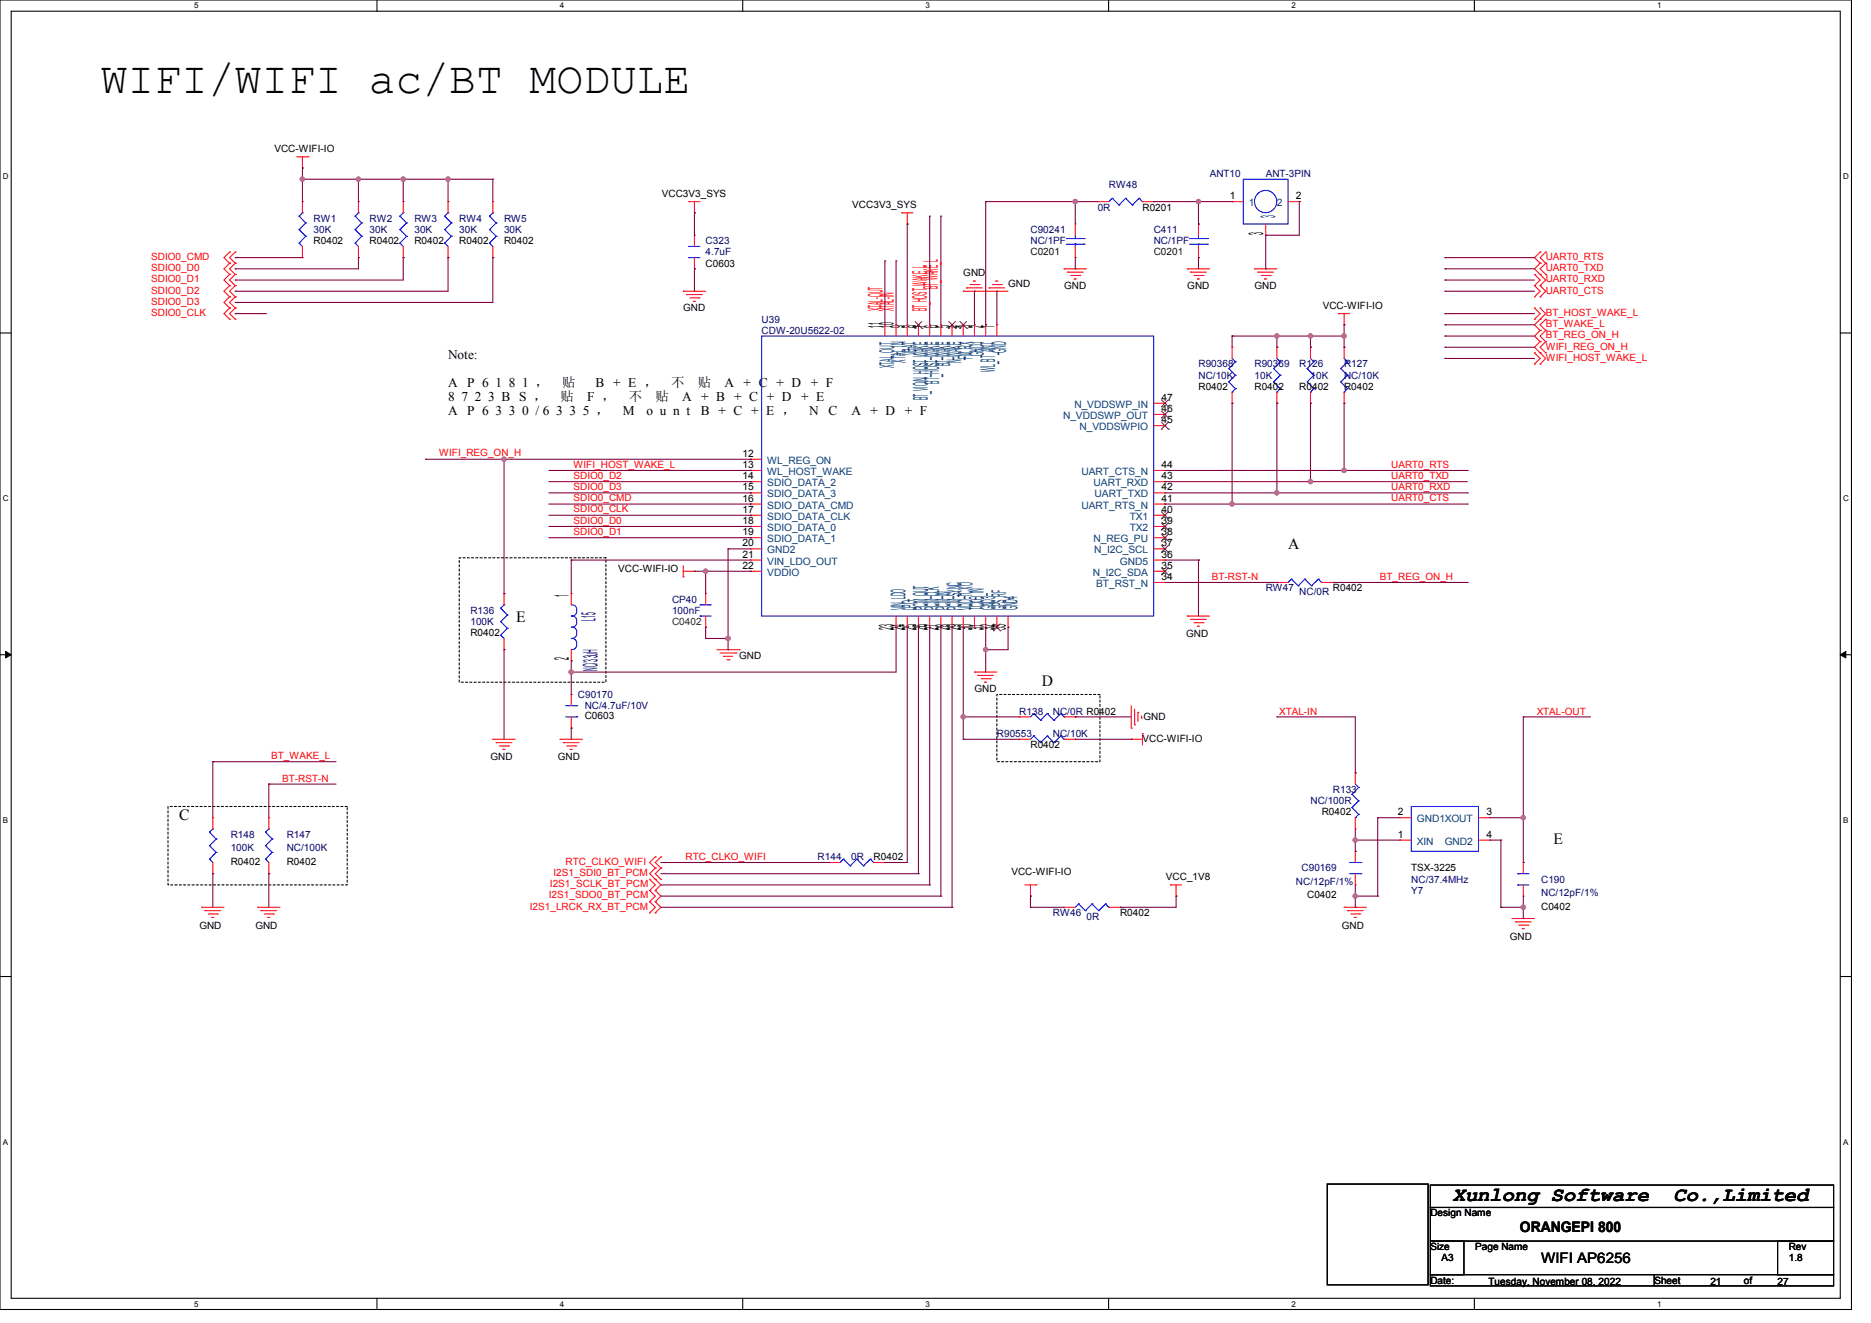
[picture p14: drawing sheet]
<svg xmlns="http://www.w3.org/2000/svg" width="297mm" height="210mm" viewBox="0 0 297 210" stroke-linecap="round" stroke-linejoin="round" font-family="sans-serif">
<defs><g id="words">
<text font-size="7.1" x="16" y="14.8">WIFI/WIFI ac/BT MODULE</text>
<g font-size="3.2" fill="#004080">
<text x="202.4" y="34.7" transform="rotate(-90 202.4 34.7)">3</text>
<text x="141.9" y="58.5" transform="rotate(-90 141.9 58.5)">XTAL_OUT</text>
<text x="143.7" y="57.6" transform="rotate(-90 143.7 57.6)">XTAL_IN</text>
<text x="145.5" y="56.4" transform="rotate(-90 145.5 56.4)">VBAT</text>
<text x="150.8" y="58.1" transform="rotate(-90 150.8 58.1)">BT_WAKE</text>
<text x="152.6" y="57.7" transform="rotate(-90 152.6 57.7)">N_WAKE</text>
<text x="154.4" y="57" transform="rotate(-90 154.4 57)">FM_RX</text>
<text x="156.2" y="56.5" transform="rotate(-90 156.2 56.5)">GND1</text>
<text x="157.9" y="59" transform="rotate(-90 157.9 59)">WL_BT_ANT</text>
<text x="159.7" y="56" transform="rotate(-90 159.7 56)">GND</text>
<text x="147.3" y="63.6" transform="rotate(-90 147.3 63.6)">BT_VIO/N_HOST_WAKE</text>
<text x="149.1" y="60.9" transform="rotate(-90 149.1 60.9)">BT_HOST_WAKE</text>
<text x="143.7" y="96.9" transform="rotate(-90 143.7 96.9)">VIN_LDO</text>
<text x="145.5" y="96.9" transform="rotate(-90 145.5 96.9)">LPO</text>
<text x="147.3" y="96.9" transform="rotate(-90 147.3 96.9)">PCM_OUT</text>
<text x="149.1" y="96.9" transform="rotate(-90 149.1 96.9)">PCM_CLK</text>
<text x="150.8" y="96.9" transform="rotate(-90 150.8 96.9)">PCM_IN</text>
<text x="152.6" y="96.9" transform="rotate(-90 152.6 96.9)">PCM_SYNC</text>
<text x="154.4" y="96.9" transform="rotate(-90 154.4 96.9)">VDD_TCXO</text>
<text x="156.2" y="96.9" transform="rotate(-90 156.2 96.9)">TCXO_IN</text>
<text x="157.9" y="96.9" transform="rotate(-90 157.9 96.9)">GND3</text>
<text x="159.7" y="96.9" transform="rotate(-90 159.7 96.9)">GPS_RF</text>
<text x="161.5" y="96.9" transform="rotate(-90 161.5 96.9)">GND4</text>
</g>
<g font-size="3.2">
<text x="200.5" y="37.3" transform="rotate(-90 200.5 37.3)">3</text>
<text x="140.1" y="52.1" transform="rotate(-90 140.1 52.1)">11 XTAL-OUT</text>
<text x="141.9" y="52.1" transform="rotate(-90 141.9 52.1)">10 XTAL-IN</text>
<text x="143.6" y="52.1" transform="rotate(-90 143.6 52.1)">9</text>
<text x="145.4" y="52.1" transform="rotate(-90 145.4 52.1)">8</text>
<text x="147.2" y="52.1" transform="rotate(-90 147.2 52.1)">7 BT_HOST_WAKE_L</text>
<text x="149" y="52.1" transform="rotate(-90 149 52.1)">6</text>
<text x="150.7" y="52.1" transform="rotate(-90 150.7 52.1)">5</text>
<text x="152.5" y="52.1" transform="rotate(-90 152.5 52.1)">4</text>
<text x="154.3" y="52.1" transform="rotate(-90 154.3 52.1)">3</text>
<text x="156.1" y="52.1" transform="rotate(-90 156.1 52.1)">2</text>
<text x="157.9" y="52.1" transform="rotate(-90 157.9 52.1)">1</text>
<text x="90.3" y="94.8" transform="rotate(-90 90.3 94.8)">1</text>
<text x="141.9" y="99.9" transform="rotate(-90 141.9 99.9)">23</text>
<text x="143.6" y="99.9" transform="rotate(-90 143.6 99.9)">24</text>
<text x="145.4" y="99.9" transform="rotate(-90 145.4 99.9)">25</text>
<text x="147.2" y="99.9" transform="rotate(-90 147.2 99.9)">26</text>
<text x="149" y="99.9" transform="rotate(-90 149 99.9)">27</text>
<text x="150.7" y="99.9" transform="rotate(-90 150.7 99.9)">28</text>
<text x="152.5" y="99.9" transform="rotate(-90 152.5 99.9)">29</text>
<text x="154.3" y="99.9" transform="rotate(-90 154.3 99.9)">30</text>
<text x="156.1" y="99.9" transform="rotate(-90 156.1 99.9)">31</text>
<text x="157.9" y="99.9" transform="rotate(-90 157.9 99.9)">32</text>
<text x="159.6" y="99.9" transform="rotate(-90 159.6 99.9)">33</text>
<text x="90.3" y="104.8" transform="rotate(-90 90.3 104.8)">2</text>
<text x="230.6" y="190.6">Xunlong Software</text>
<text x="265.7" y="190.6">Co.,Limited</text>
</g>
<text font-size="3.2" fill="#f00" x="148.9" y="45.9" transform="rotate(-90 148.9 45.9)">BT_WAKE_L</text>
<g font-size="3.2" fill="#000080">
<text x="94.5" y="98.5" transform="rotate(-90 94.5 98.5)">L15</text>
<text x="94.9" y="106.5" transform="rotate(-90 94.9 106.5)">N</text>
<text x="94.9" y="105.9" transform="rotate(-90 94.9 105.9)">C/3.3uH</text>
</g>
<g font-size="2.5">
<text x="204.5" y="87.2">A</text>
<text x="82" y="98.7">E</text>
<text x="165.4" y="108.9">D</text>
<text x="28.4" y="130.2">C</text>
<text x="246.6" y="133.9">E</text>
</g>
<g font-size="2.3">
<text x="241.3" y="195.6">ORANGEPI 800</text>
<text x="244.6" y="200.5">WIFI AP6256</text>
</g>
<g font-size="2.1">
<text x="71.1" y="57">Note:</text>
<text x="71.1" y="61.4">A</text>
<text x="71.1" y="63.6">8</text>
<text x="71.1" y="65.8">A</text>
<text x="73.2" y="63.6">7</text>
<text x="74.2" y="61.4">P 6</text>
<text x="74.2" y="65.8">P 6</text>
<text x="75.4" y="63.6">2</text>
<text x="77.5" y="63.6">3 B S ，</text>
<text x="78.6" y="61.4">1</text>
<text x="78.6" y="65.8">3</text>
<text x="80.8" y="61.4">8</text>
<text x="80.8" y="65.8">3</text>
<text x="82.9" y="61.4">1 ，</text>
<text x="82.9" y="65.8">0 / 6</text>
<text x="88.3" y="65.8">3</text>
<text x="89" y="63.6">贴</text>
<text x="89.2" y="61.4">贴</text>
<text x="90.4" y="65.8">3</text>
<text x="92.5" y="65.8">5 ，</text>
<text x="93.2" y="63.6">F ，</text>
<text x="94.5" y="61.4">B + E ，</text>
<text x="98.9" y="65.8">M</text>
<text x="99.8" y="63.6">不</text>
<text x="102.6" y="65.8">o u n t</text>
<text x="104" y="63.6">贴</text>
<text x="106.5" y="61.4">不</text>
<text x="108.3" y="63.6">A</text>
<text x="110.8" y="61.4">贴</text>
<text x="111.2" y="65.8">B + C +</text>
<text x="111.3" y="63.6">+ B + C</text>
<text x="115" y="61.4">A</text>
<text x="118" y="61.4">+ C + D</text>
<text x="121.6" y="65.8">E ，</text>
<text x="121.7" y="63.6">+ D</text>
<text x="127.2" y="63.6">+ E</text>
<text x="128.5" y="65.8">N</text>
<text x="128.7" y="61.4">+ F</text>
<text x="131.5" y="65.8">C</text>
<text x="135.1" y="65.8">A</text>
<text x="138.2" y="65.8">+ D</text>
<text x="143.6" y="65.8">+ F</text>
</g>
<g font-size="1.6">
<text x="43.6" y="24.2">VCC-WIFI-IO</text>
<text x="105.1" y="31.3">VCC3V3_SYS</text>
<text x="135.3" y="33.1">VCC3V3_SYS</text>
<text x="181.4" y="33.4">R0201</text>
<text x="195.2" y="31.6">1</text>
<text x="205.7" y="31.6">2</text>
<text x="49.8" y="38.8">R0402</text>
<text x="58.7" y="38.8">R0402</text>
<text x="65.8" y="38.8">R0402</text>
<text x="72.9" y="38.8">R0402</text>
<text x="80" y="38.8">R0402</text>
<text x="112" y="42.3">C0603</text>
<text x="152.9" y="43.7">GND</text>
<text x="160" y="45.5">GND</text>
<text x="168.9" y="45.9">GND</text>
<text x="188.5" y="45.9">GND</text>
<text x="199.1" y="45.9">GND</text>
<text x="108.5" y="49.4">GND</text>
<text x="210" y="49.1">VCC-WIFI-IO</text>
<text x="184.4" y="65.4">46</text>
<text x="184.4" y="63.6">47</text>
<text x="190.2" y="61.9">R0402</text>
<text x="199.1" y="61.9">R0402</text>
<text x="206.2" y="61.9">R0402</text>
<text x="213.4" y="61.9">R0402</text>
<text x="184.4" y="67.2">45</text>
<text x="117.9" y="74.3">13</text>
<text x="117.9" y="76.1">14</text>
<text x="117.9" y="77.9">15</text>
<text x="117.9" y="72.5">12</text>
<text x="184.4" y="77.9">42</text>
<text x="184.4" y="76.1">43</text>
<text x="184.4" y="74.3">44</text>
<text x="117.9" y="83.2">18</text>
<text x="117.9" y="81.4">17</text>
<text x="117.9" y="79.6">16</text>
<text x="184.4" y="83.2">39</text>
<text x="184.4" y="81.4">40</text>
<text x="184.4" y="79.6">41</text>
<text x="117.9" y="85">19</text>
<text x="117.9" y="86.7">20</text>
<text x="117.9" y="88.5">21</text>
<text x="184.4" y="86.7">37</text>
<text x="184.4" y="85">38</text>
<text x="184.4" y="88.5">36</text>
<text x="98.1" y="90.8">VCC-WIFI-IO</text>
<text x="117.9" y="90.3">22</text>
<text x="184.4" y="90.3">35</text>
<text x="184.4" y="92.1">34</text>
<text x="211.6" y="93.9">R0402</text>
<text x="74.7" y="101">R0402</text>
<text x="188.3" y="101.2">GND</text>
<text x="117.3" y="104.5">GND</text>
<text x="154.7" y="109.9">GND</text>
<text x="92.8" y="114.2">C0603</text>
<text x="163.6" y="118.8">R0402</text>
<text x="181.4" y="117.7">VCC-WIFI-IO</text>
<text x="181.5" y="114.3">GND</text>
<text x="77.9" y="120.7">GND</text>
<text x="88.5" y="120.7">GND</text>
<text x="209.8" y="129.4">R0402</text>
<text x="221.9" y="129.4">2</text>
<text x="235.9" y="129.4">3</text>
<text x="36.6" y="137.3">R0402</text>
<text x="45.5" y="137.3">R0402</text>
<text x="138.7" y="136.5">R0402</text>
<text x="221.9" y="133">1</text>
<text x="235.9" y="133">4</text>
<text x="160.5" y="138.9">VCC-WIFI-IO</text>
<text x="185.1" y="139.7">VCC_1V8</text>
<text x="207.5" y="142.6">C0402</text>
<text x="224" y="138.3">TSX-3225</text>
<text x="31.6" y="147.4">GND</text>
<text x="40.5" y="147.4">GND</text>
<text x="177.8" y="145.4">R0402</text>
<text x="213" y="147.4">GND</text>
<text x="239.7" y="149.2">GND</text>
<text x="244.6" y="144.4">C0402</text>
<text x="227.1" y="193.1">Design Name</text>
<text x="227.1" y="198.4">Size</text>
<text x="227.1" y="203.8">Date:</text>
<text x="228.8" y="200.2">A3</text>
<text x="234.2" y="198.4">Page Name</text>
<text x="236.3" y="203.9">Tuesday, November 08, 2022</text>
<text x="262.6" y="203.8">Sheet</text>
<text x="271.5" y="203.9">21</text>
<text x="276.8" y="203.8">of</text>
<text x="282.2" y="203.9">27</text>
<text x="284" y="198.4">Rev</text>
<text x="284" y="200.2">1.8</text>
</g>
<g font-size="1.6" fill="#000080">
<text x="176" y="29.9">RW48</text>
<text x="192" y="28.1">ANT10</text>
<text x="200.9" y="28.1">ANT-3PIN</text>
<text x="49.8" y="35.2">RW1</text>
<text x="58.7" y="35.2">RW2</text>
<text x="65.8" y="35.2">RW3</text>
<text x="72.9" y="35.2">RW4</text>
<text x="80" y="35.2">RW5</text>
<text x="174.2" y="33.4">0R</text>
<text x="49.8" y="37">30K</text>
<text x="58.7" y="37">30K</text>
<text x="65.8" y="37">30K</text>
<text x="72.9" y="37">30K</text>
<text x="80" y="37">30K</text>
<text x="112" y="38.8">C323</text>
<text x="112" y="40.5">4.7uF</text>
<text x="163.6" y="37">C90241</text>
<text x="163.6" y="38.8">NC/1PF</text>
<text x="183.1" y="37">C411</text>
<text x="183.1" y="38.8">NC/1PF</text>
<text x="120.9" y="51.2">U39</text>
<text x="120.9" y="53">CDW-20U5622-02</text>
<text x="190.2" y="58.3">R90368</text>
<text x="199.1" y="58.3">R90369</text>
<text x="206.2" y="58.3">R126</text>
<text x="213.4" y="58.3">R127</text>
<text x="190.2" y="60.1">NC/10K</text>
<text x="199.1" y="60.1">10K</text>
<text x="208" y="60.1">10K</text>
<text x="213.4" y="60.1">NC/10K</text>
<text x="106.7" y="95.7">CP40</text>
<text x="200.9" y="93.9">RW47</text>
<text x="206.2" y="94.4">NC/0R</text>
<text x="74.7" y="97.4">R136</text>
<text x="74.7" y="99.2">100K</text>
<text x="106.7" y="97.4">100nF</text>
<text x="91.7" y="110.8">C90170</text>
<text x="92.8" y="112.5">NC/4.7uF/10V</text>
<text x="161.8" y="113.4">R138</text>
<text x="167.1" y="113.4">NC/0R R0402</text>
<text x="158.2" y="117">R90553</text>
<text x="167.1" y="117">NC/10K</text>
<text x="211.6" y="125.9">R133</text>
<text x="208" y="127.7">NC/100R</text>
<text x="36.6" y="133">R148</text>
<text x="36.6" y="135.1">100K</text>
<text x="45.5" y="133">R147</text>
<text x="45.5" y="135.1">NC/100K</text>
<text x="129.8" y="136.5">R144</text>
<text x="135.1" y="136.5">0R</text>
<text x="205.7" y="140.5">NC/12pF/1%</text>
<text x="206.6" y="138.3">C90169</text>
<text x="224" y="141.9">Y7</text>
<text x="224" y="140.1">NC/37.4MHz</text>
<text x="244.6" y="140.1">C190</text>
<text x="244.6" y="142.2">NC/12pF/1%</text>
<text x="167.1" y="145.4">RW46</text>
<text x="172.5" y="146">0R</text>
</g>
<g font-size="1.6" fill="#004080">
<text x="198.2" y="32.7">1</text>
<text x="202.7" y="32.7">2</text>
<text x="170.5" y="64.7">N_VDDSWP_IN</text>
<text x="168.7" y="66.5">N_VDDSWP_OUT</text>
<text x="171.3" y="68.3">N_VDDSWPIO</text>
<text x="121.8" y="75.4">WL_HOST_WAKE</text>
<text x="121.8" y="77.2">SDIO_DATA_2</text>
<text x="121.8" y="73.6">WL_REG_ON</text>
<text x="171.7" y="75.4">UART_CTS_N</text>
<text x="173.6" y="77.2">UART_RXD</text>
<text x="121.8" y="82.5">SDIO_DATA_CLK</text>
<text x="121.8" y="80.7">SDIO_DATA_CMD</text>
<text x="121.8" y="79">SDIO_DATA_3</text>
<text x="171.7" y="80.7">UART_RTS_N</text>
<text x="173.8" y="79">UART_TXD</text>
<text x="179.3" y="82.5">TX1</text>
<text x="121.8" y="84.3">SDIO_DATA_0</text>
<text x="121.8" y="86.1">SDIO_DATA_1</text>
<text x="121.8" y="87.8">GND2</text>
<text x="121.8" y="89.6">VIN_LDO_OUT</text>
<text x="173.6" y="86.1">N_REG_PU</text>
<text x="173.7" y="87.8">N_I2C_SCL</text>
<text x="177.8" y="89.6">GND5</text>
<text x="179.3" y="84.3">TX2</text>
<text x="121.8" y="91.4">VDDIO</text>
<text x="173.5" y="91.4">N_I2C_SDA</text>
<text x="174" y="93.2">BT_RST_N</text>
<text x="224.9" y="130.5">GND1XOUT</text>
<text x="224.9" y="134.1">XIN</text>
<text x="229.3" y="134.1">GND2</text>
</g>
<g font-size="1.6" fill="#f00">
<text x="24" y="41.3">SDIO0_CMD</text>
<text x="245.4" y="41.3">UART0_RTS</text>
<text x="24" y="46.6">SDIO0_D2</text>
<text x="24" y="43">SDIO0_D0</text>
<text x="24" y="44.8">SDIO0_D1</text>
<text x="245.4" y="46.6">UART0_CTS</text>
<text x="245.4" y="43">UART0_TXD</text>
<text x="245.4" y="44.8">UART0_RXD</text>
<text x="24" y="50.1">SDIO0_CLK</text>
<text x="24" y="48.4">SDIO0_D3</text>
<text x="245.4" y="51.9">BT_WAKE_L</text>
<text x="245.4" y="50.1">BT_HOST_WAKE_L</text>
<text x="245.4" y="53.7">BT_REG_ON_H</text>
<text x="245.4" y="55.5">WIFI_REG_ON_H</text>
<text x="245.4" y="57.3">WIFI_HOST_WAKE_L</text>
<text x="69.7" y="72.4">WIFI_REG_ON_H</text>
<text x="91" y="76">SDIO0_D2</text>
<text x="91" y="77.8">SDIO0_D3</text>
<text x="91" y="74.2">WIFI_HOST_WAKE_L</text>
<text x="220.8" y="77.8">UART0_RXD</text>
<text x="220.8" y="76">UART0_TXD</text>
<text x="220.8" y="74.2">UART0_RTS</text>
<text x="91" y="81.3">SDIO0_CLK</text>
<text x="91" y="83.1">SDIO0_D0</text>
<text x="91" y="79.5">SDIO0_CMD</text>
<text x="220.8" y="79.5">UART0_CTS</text>
<text x="91" y="84.9">SDIO0_D1</text>
<text x="192.4" y="92.1">BT-RST-N</text>
<text x="219.1" y="92">BT_REG_ON_H</text>
<text x="203.1" y="113.4">XTAL-IN</text>
<text x="243.9" y="113.4">XTAL-OUT</text>
<text x="43" y="120.4">BT_WAKE_L</text>
<text x="44.8" y="124.1">BT-RST-N</text>
<text x="89.8" y="137.3">RTC_CLKO_WIFI</text>
<text x="108.8" y="136.4">RTC_CLKO_WIFI</text>
<text x="87.1" y="142.6">I2S1_SDO0_BT_PCM</text>
<text x="87.3" y="140.8">I2S1_SCLK_BT_PCM</text>
<text x="87.8" y="139">I2S1_SDI0_BT_PCM</text>
<text x="84.1" y="144.4">I2S1_LRCK_RX_BT_PCM</text>
</g>
<g font-size="1.6" fill="#004000">
<text x="163.6" y="40.5">C0201</text>
<text x="183.1" y="40.5">C0201</text>
</g>
<text font-size="1.6" fill="#008000" x="106.7" y="99.2">C0402</text>
<g font-size="1.3">
<text x="30.8" y="1.3">5</text>
<text x="88.9" y="1.3">4</text>
<text x="146.9" y="1.3">3</text>
<text x="205" y="1.3">2</text>
<text x="263.1" y="1.3">1</text>
<text x=".4" y="28.4">D</text>
<text x="292.6" y="28.4">D</text>
<text x=".4" y="79.5">C</text>
<text x="292.6" y="79.5">C</text>
<text x=".4" y="130.6">B</text>
<text x="292.6" y="130.6">B</text>
<text x=".4" y="181.7">A</text>
<text x="292.6" y="181.7">A</text>
<text x="30.8" y="207.4">5</text>
<text x="88.9" y="207.4">4</text>
<text x="146.9" y="207.4">3</text>
<text x="205" y="207.4">2</text>
<text x="263.1" y="207.4">1</text>
</g>
</g></defs>
<g fill="none" stroke="#000" stroke-width=".17">
<path d="M0 0h293.9v207.9h-293.9zM1.8 1.8h290.3v204.3h-290.3zM59.8 0v1.8M117.9 0v1.8M176 0v1.8M234 0v1.8M0 52.9h1.8M292.1 52.9h1.8M0 103.9h1.8M292.1 103.9h1.8M0 155h1.8M292.1 155h1.8"/>
<path d="M210.7 187.9h16v16h-16zM227.1 188.1h64v3.6h-64zM227.1 191.7h64v5.3h-64zM227.1 197h5.3v5.3h-5.3zM282.2 197h8.9v5.3h-8.9zM59.8 206.1v1.8M117.9 206.1v1.8M176 206.1v1.8M227.1 202.3h35.5v1.8h-35.5zM234 206.1v1.8M262.6 202.3h28.5v1.8h-28.5z"/>
</g>
<path d="M.9 103.4l.9 .5-.9 .5zM292.1 103.9l.9-.5v1z" fill="#000"/>
<path d="M.9 103.4l.9 .5-.9 .5zM292.1 103.9l.9-.5v1z" fill="none" stroke="#000" stroke-width=".16"/>
<path d="M72.9 88.5h23.3v19.8h-23.3zM158.2 110.2h16.4v10.7h-16.4zM26.7 128h28.4v12.5h-28.4z" fill="none" stroke="#000" stroke-width=".17" stroke-dasharray=".3 .3"/>
<g fill="none" stroke="#f00" stroke-width=".17">
<path d="M47.1 24.9h1.8M48 26.7h.1M48 32h.1M48 24.9v1.8M48 32v1.8M48 39.1v1.8M48.9 24.9h.1M56.9 32h.1M56.9 32v1.8M56.9 39.1v1.8M64 32h.1M64 32v1.8"/>
<path d="M64 39.1v1.8M71.1 32h.1M71.1 32v1.8M71.1 39.1v1.8M78.2 32h.1M78.2 32v1.8M78.2 39.1v1.8M109.3 32h.1M109.3 32h1.8M110.2 33.8h.1M110.2 37.3h.1M110.2 32v1.8"/>
<path d="M110.2 37.3v1.8M143.1 33.8h.1M143.1 33.8h1.8M144 35.6h.1M144 33.8v1.8M170.7 35.6h.1M170.7 35.6v1.7M170.7 39.1v1.8M174.2 32h.1M174.2 32h1.8M181.4 32h1.7M183.1 32h.1"/>
<path d="M190.2 35.6h.1M190.2 35.6v1.7M190.2 39.1v1.8M195.6 32h.1M195.6 32h1.8M200.9 37.3h.1M200.9 35.6v1.7M204.5 32h1.7M206.2 32h.1M36.4 50.7h.1M36.4 48.9h.1M36.4 47.1h.1"/>
<path d="M36.4 45.3h.1M36.4 43.6h.1M36.4 41.8h.1M36.4 40h.1M36.4 48.9l-.8 .9 .8 .9M36.4 45.3l-.8 .9 .8 .9M36.4 41.8l-.8 .9 .8 .9M36.4 40l-.8 .9 .8 .9M36.4 43.6l-.8 .8 .8 .9M36.4 47.1l-.8 .9 .8 .9M37.3 50.7h.1M37.3 48.9h.1"/>
<path d="M37.3 47.1h.1M37.3 45.3h.1M37.3 43.6h.1M37.3 41.8h.1M37.3 40h.1M37.3 48.9l-.9 .9 .9 .9M37.3 45.3l-.9 .9 .9 .9M37.3 41.8l-.9 .9 .9 .9M37.3 40l-.9 .9 .9 .9M37.3 43.6l-.9 .8 .9 .9M37.3 47.1l-.9 .9 .9 .9M48 40.9h.1"/>
<path d="M56.9 40.9h.1M64 40.9h.1M71.1 40.9h.1M78.2 40.9h.1M108.5 46.2h.1M108.5 46.2h3.5M109 46.8h.1M109 46.8h2.5M109.5 47.3h1.5M110.1 47.8h.1M110.1 47.8h.3M110.2 42.7h.1"/>
<path d="M110.2 40.9v1.8M111 47.3h.1M140.5 51.6h.1M140.5 51.6v1.7M142.2 51.6h.1M142.2 51.6v1.7M144 51.6h.1M144 51.6v1.7M145.8 51.6h.1M145.8 51.6v1.7M147.6 51.6h.1M147.6 51.6v1.7"/>
<path d="M149.4 51.6h.1M149.4 51.6v1.7M151.1 51.6h.1M151.1 51.6v1.7M152.9 46.2h.1M152.9 51.6h.1M152.9 46.2h7.1M152.9 51.6v1.7M153.4 45.7h.1M153.4 45.7h2.5M154 45.2h1.4M154.5 44.6h.1"/>
<path d="M154.5 44.6h.4M154.7 51.6h.1M154.7 51.6v1.7M155.4 45.2h.1M156.5 46.2h.1M156.5 51.6h.1M156.5 51.6v1.7M157 45.7h.1M157 45.7h2.5M157.5 45.2h1.5M158.1 44.6h.1M158.1 44.6h.3"/>
<path d="M158.2 51.6h.1M158.2 51.6v1.7M159 45.2h.1M168.9 42.7h.1M168.9 42.7h3.6M169.4 43.2h.1M169.4 43.2h2.5M170 43.7h1.4M170.5 44.3h.1M170.5 44.3h.4M170.7 40.9h.1M171.4 43.7h.1"/>
<path d="M188.5 42.7h.1M188.5 42.7h3.5M189 43.2h.1M189 43.2h2.5M189.5 43.7h1.5M190.1 44.3h.1M190.1 44.3h.3M190.2 40.9h.1M191 43.7h.1M195.6 55.1h.1M195.6 55.1v1.8M199.1 42.7h.1"/>
<path d="M199.1 42.7h3.6M199.7 43.2h.1M199.7 43.2h2.5M200.2 43.7h1.4M200.7 44.3h.1M200.7 44.3h.4M201.6 43.7h.1M202.7 55.1h.1M202.7 55.1v1.8M208 55.1h.1M208 55.1v1.8M212.5 49.8h.1"/>
<path d="M212.5 49.8h1.7M213.4 51.6h.1M213.4 55.1h.1M213.4 49.8v1.8M213.4 55.1v1.8M243.6 47.1h.1M243.6 45.3h.1M243.6 50.7h.1M243.6 48.9h.1M243.6 57.8h.1M243.6 56h.1M243.6 43.6h.1"/>
<path d="M243.6 45.3l.9 .9-.9 .9M243.6 48.9l.9 .9-.9 .9M243.6 56l.9 .9-.9 .9M243.6 43.6l.9 .8-.9 .9M244.5 40h.1M244.5 41.8h.1M244.5 47.1h.1M244.5 45.3h.1M244.5 50.7h.1M244.5 52.5h.1M244.5 48.9h.1M244.5 54.2h.1"/>
<path d="M244.5 56h.1M244.5 57.8h.1M244.5 43.6h.1M244.5 40l-.9 .9 .9 .9M244.5 45.3l.9 .9-.9 .9M244.5 48.9l.9 .9-1.8 1.8 .9 .9M244.5 54.2l-.9 .9 1.8 1.8-.9 .9M244.5 52.5l-.9 .8 .9 .9M244.5 41.8l-.9 .9 1.8 1.7-.9 .9M245.4 41.8h.1M245.4 40h.1M245.4 52.5h.1"/>
<path d="M245.4 50.7h.1M245.4 56h.1M245.4 54.2h.1M245.4 43.6h.1M245.4 40l-.9 .9 .9 .9M245.4 50.7l-.9 .9 .9 .9M245.4 54.2l-.9 .9 .9 .9M245.4 52.5l-.9 .8 .9 .9M245.4 41.8l-.9 .9 .9 .9M119.1 74.7h.1M119.1 76.5h.1M119.1 78.2h.1"/>
<path d="M119.1 72.9h.1M119.1 74.7h1.8M119.1 76.5h1.8M119.1 78.2h1.8M119.1 72.9h1.8M183.1 74.7h1.8M183.1 76.5h1.8M183.1 78.2h1.8M183.1 67.6h1.8M183.1 65.8h1.8M183.1 64h1.8M184.9 78.2h.1"/>
<path d="M184.9 76.5h.1M184.9 74.7h.1M184.9 67.6h.1M184.9 65.8h.1M184.9 64h.1M195.6 64h.1M195.6 62.2v1.8M202.7 64h.1M202.7 62.2v1.8M208 64h.1M208 62.2v1.8M213.4 64h.1"/>
<path d="M213.4 62.2v1.8M80 94.2h.1M80 94.2v1.8M90.7 94.2h.1M90.7 94.2v1.8M108.5 91.6h.1M108.5 90.7h1.7M108.5 89.8v1.8M110.2 90.7h.1M112 94.2h.1M112 99.6h.1M112 94.2v1.8"/>
<path d="M112 97.8v1.8M119.1 90.7h.1M119.1 83.6h.1M119.1 81.8h.1M119.1 80h.1M119.1 85.3h.1M119.1 87.1h.1M119.1 88.9h.1M119.1 90.7h1.8M119.1 87.1h1.8M119.1 83.6h1.8M119.1 85.3h1.8"/>
<path d="M119.1 88.9h1.8M119.1 81.8h1.8M119.1 80h1.8M142.2 99.6h.1M142.2 97.8v1.8M144 99.6h.1M144 97.8v1.8M145.8 99.6h.1M145.8 97.8v1.8M147.6 99.6h.1M147.6 97.8v1.8M149.4 99.6h.1"/>
<path d="M149.4 97.8v1.8M151.1 99.6h.1M151.1 97.8v1.8M152.9 99.6h.1M152.9 97.8v1.8M154.7 99.6h.1M154.7 97.8v1.8M156.5 99.6h.1M156.5 97.8v1.8M158.2 99.6h.1M158.2 97.8v1.8M160 99.6h.1"/>
<path d="M160 97.8v1.8M183.1 90.7h1.8M183.1 87.1h1.8M183.1 83.6h1.8M183.1 85.3h1.8M183.1 88.9h1.8M183.1 81.8h1.8M183.1 80h1.8M183.1 92.5h1.8M184.9 87.1h.1M184.9 90.7h.1M184.9 83.6h.1"/>
<path d="M184.9 85.3h.1M184.9 88.9h.1M184.9 81.8h.1M184.9 92.5h.1M184.9 80h.1M188.5 97.8h.1M188.5 97.8h3.5M189 98.3h.1M189 98.3h2.5M189.5 98.8h1.5M190.1 99.4h.1M190.1 99.4h.3"/>
<path d="M191 98.8h.1M202.7 92.5h.1M202.7 92.5h1.8M209.8 92.5h1.8M211.6 92.5h.1M78.2 117.3h.1M78.2 117.3h3.6M78.8 117.9h.1M78.8 117.9h2.5M79.3 118.4h1.4M79.8 119h.1M79.8 119h.4"/>
<path d="M80 103.1h.1M80 101.3v1.8M80.7 118.4h.1M88.9 117.3h.1M88.9 117.3h3.6M89.4 117.9h.1M89.4 117.9h2.5M90 118.4h1.4M90.5 119h.1M90.5 119h.3M90.7 110.2h.1M90.7 115.6h.1"/>
<path d="M90.7 104.9h.1M90.7 103.1v1.8M90.7 110.2v1.8M90.7 113.8v1.8M91.4 118.4h.1M113.8 103.1h3.5M114.3 103.7h2.5M114.9 104.2h.1M114.9 104.2h1.4M115.4 104.7h.3M115.7 104.7h.1M116.8 103.7h.1"/>
<path d="M117.3 103.1h.1M154.7 106.7h.1M154.7 106.7h3.5M155.2 107.2h.1M155.2 107.2h2.5M155.7 107.7h1.5M156.3 108.3h.1M156.3 108.3h.3M157.2 107.7h.1M161.8 113.8h.1M161.8 117.3h.1M161.8 117.3h1.8"/>
<path d="M161.8 113.8h1.8M168.9 117.3h1.8M168.9 113.8h1.8M170.7 113.8h.1M170.7 117.3h.1M179.6 115.6h.1M179.6 117.3h.1M179.6 112v3.6M179.6 117.3h1.8M180.1 115h.1M180.1 112.5v2.5M180.6 113.1h.1"/>
<path d="M180.6 113.1v1.4M181.2 114h.1M181.2 113.6v.4M181.4 116.5h.1M181.4 116.5v1.7M33.8 138.7h.1M33.8 129.8h.1M33.8 129.8v1.8M33.8 136.9v1.8M42.7 138.7h.1M42.7 129.8h.1M42.7 129.8v1.8"/>
<path d="M42.7 136.9v1.8M103.1 139.6h.1M103.1 139.6l.9 .9-.9 .9M104 137.8h.1M104 136h.1M104 139.6h.1M104 136l-.9 .9 .9 .9M104 137.8l-.9 .9 1.8 1.8-.9 .9M104.9 137.8h.1M104.9 136h.1M104.9 139.6h.1M104.9 136l-.9 .9 .9 .9"/>
<path d="M104.9 137.8l-.9 .9 .9 .9M131.6 136.9h.1M131.6 136.9h1.7M138.7 136.9h1.8M140.5 136.9h.1M215.1 122.7h.1M215.1 131.6h.1M215.1 135.1h.1M215.1 122.7v1.8M215.1 129.8v1.8M215.1 135.1v1.8M215.1 138.7v1.8"/>
<path d="M222.2 133.3h.1M222.2 129.8h.1M222.2 133.3h1.8M222.2 129.8h1.8M234.7 133.3h1.8M234.7 129.8h1.8M236.5 129.8h.1M236.5 133.3h.1M241.8 136.9h.1M241.8 136.9v1.8M32 144h.1M32 144h3.6"/>
<path d="M32.5 144.5h.1M32.5 144.5h2.5M33.1 145.1h1.4M33.6 145.6h.1M33.6 145.6h.4M34.5 145.1h.1M40.9 144h.1M40.9 144h3.5M41.4 144.5h.1M41.4 144.5h2.5M42 145.1h1.4M42.5 145.6h.1"/>
<path d="M42.5 145.6h.3M43.4 145.1h.1M103.1 141.4h.1M103.1 143.1h.1M103.1 144.9h.1M103.1 141.4l.9 .8-.9 .9M103.1 143.1l.9 .9-.9 .9M104 141.4h.1M104 143.1h.1M104 144.9h.1M104 141.4l.9 .8-.9 .9M104 143.1l.9 .9-.9 .9"/>
<path d="M162.7 140.5h1.8M163.6 142.2h.1M163.6 140.5v1.7M164.5 140.5h.1M168.9 144h.1M168.9 144h1.8M176 144h1.8M177.8 144h.1M185.8 140.5h.1M185.8 140.5h1.8M186.7 142.2h.1M186.7 140.5v1.7"/>
<path d="M213.4 144h.1M213.4 144h3.5M213.9 144.5h.1M213.9 144.5h2.5M214.4 145.1h1.5M215 145.6h.1M215 145.6h.3M215.1 140.5h.1M215.9 145.1h.1M240 145.8h.1M240 145.8h3.6M240.6 146.3h.1"/>
<path d="M240.6 146.3h2.5M241.1 146.9h1.4M241.6 147.4h.1M241.6 147.4h.4M241.8 142.2h.1M241.8 140.5v1.7M242.5 146.9h.1"/>
</g>
<g fill="none" stroke="#00f" stroke-width=".17">
<path d="M47.5 38.6h.1M47.5 36.4h.1M47.5 34.3h.1M47.5 38.6l.5 .5M47.5 36.4l1 1.1M47.5 34.3l1 1.1M48 33.8h.1M48 33.8l-.5 .5M48.5 37.5h.1M48.5 35.4h.1M48.5 37.5l-1 1.1M48.5 35.4l-1 1"/>
<path d="M56.4 38.6h.1M56.4 36.4h.1M56.4 34.3h.1M56.4 38.6l.5 .5M56.4 36.4l1 1.1M56.4 34.3l1 1.1M56.9 33.8h.1M56.9 33.8l-.5 .5M57.4 37.5h.1M57.4 35.4h.1M57.4 37.5l-1 1.1M57.4 35.4l-1 1"/>
<path d="M63.5 38.6h.1M63.5 36.4h.1M63.5 34.3h.1M63.5 38.6l.5 .5M63.5 36.4l1 1.1M63.5 34.3l1 1.1M64 33.8h.1M64 33.8l-.5 .5M64.5 37.5h.1M64.5 35.4h.1M64.5 37.5l-1 1.1M64.5 35.4l-1 1"/>
<path d="M70.6 38.6h.1M70.6 36.4h.1M70.6 34.3h.1M70.6 38.6l.5 .5M70.6 36.4l1 1.1M70.6 34.3l1 1.1M71.1 33.8h.1M71.1 33.8l-.5 .5M71.6 37.5h.1M71.6 35.4h.1M71.6 37.5l-1 1.1M71.6 35.4l-1 1"/>
<path d="M77.7 38.6h.1M77.7 36.4h.1M77.7 34.3h.1M77.7 38.6l.5 .5M77.7 36.4l1.1 1.1M77.7 34.3l1.1 1.1M78.2 33.8h.1M78.2 33.8l-.5 .5M78.8 37.5h.1M78.8 35.4h.1M78.8 37.5l-1.1 1.1M78.8 35.4l-1.1 1"/>
<path d="M109.3 39.1h.1M109.3 39.1h1.8M169.3 37.9h2.8M169.3 38.8h2.8M170.7 38.8h.1M170.7 37.9h.1M170.7 37.3v.6M170.7 38.8v.3M172.1 37.9h.1M172.1 38.8h.1M176.6 31.5h.1M176.6 31.5l-.6 .5"/>
<path d="M176.6 31.5l1 1M177.6 32.5h.1M178.7 31.5h.1M178.7 31.5l-1.1 1M178.7 31.5l1 1M179.7 32.5h.1M180.8 31.5h.1M180.8 31.5l-1.1 1M180.8 31.5l.6 .5M181.4 32h.1M188.8 37.9h2.9M188.8 38.8h2.9"/>
<path d="M190.2 38.8h.1M190.2 37.9h.1M190.2 37.3v.6M190.2 38.8v.3M191.7 37.9h.1M191.7 38.8h.1M197.4 28.4h7.1v7.2h-7.1zM109.3 40.9h.1M109.3 40.9h1.8M120.9 53.3h62.2v44.5h-62.2zM195.1 58.5h.1M195.1 58.5l1 1.1"/>
<path d="M195.6 56.9l.5 .5M196.1 57.4h.1M196.1 59.6h.1M196.1 57.4l-1 1.1M196.1 59.6l-1 1M202.2 58.5h.1M202.2 58.5l1 1.1M202.7 56.9l.5 .5M203.2 57.4h.1M203.2 59.6h.1M203.2 57.4l-1 1.1M203.2 59.6l-1 1"/>
<path d="M207.5 58.5h.1M207.5 58.5l1.1 1.1M208 56.9l.6 .5M208.6 57.4h.1M208.6 59.6h.1M208.6 57.4l-1.1 1.1M208.6 59.6l-1.1 1M212.8 58.5h.1M212.8 58.5l1.1 1.1M213.4 56.9l.5 .5M213.9 57.4h.1M213.9 59.6h.1"/>
<path d="M213.9 57.4l-1.1 1.1M213.9 59.6l-1.1 1M195.1 60.6h.1M195.1 60.6l1 1.1M195.6 62.2h.1M196.1 61.7h.1M196.1 61.7l-.5 .5M202.2 60.6h.1M202.2 60.6l1 1.1M202.7 62.2h.1M203.2 61.7h.1M203.2 61.7l-.5 .5"/>
<path d="M207.5 60.6h.1M207.5 60.6l1.1 1.1M208 62.2h.1M208.6 61.7h.1M208.6 61.7l-.6 .5M212.8 60.6h.1M212.8 60.6l1.1 1.1M213.4 62.2h.1M213.9 61.7h.1M213.9 61.7l-.5 .5M79.5 98.7h.1M79.5 96.5h.1"/>
<path d="M79.5 98.7l1 1M79.5 96.5l1 1.1M80 96h.1M80 96l-.5 .5M80.5 99.7h.1M80.5 97.6h.1M80.5 99.7l-1 1.1M80.5 97.6l-1 1.1M90.7 96a.7 .7 0 0 1 .8 .9M90.7 97.8a.7 .7 0 0 1 .8 .9M90.7 99.6a.7 .7 0 0 1 .8 .8M91.5 96.9a.7 .7 0 0 1-.8 .9"/>
<path d="M91.5 98.7a.7 .7 0 0 1-.8 .8M111.1 96h.1M111.1 97.8h.1M111.1 96h1.8M111.1 97.8h1.8M205 91.9h.1M205 91.9l-.5 .6M205 91.9l1.1 1.1M206.1 93h.1M207.1 91.9h.1M207.1 91.9l-1 1.1M207.1 91.9l1.1 1.1"/>
<path d="M208.2 93h.1M209.3 91.9h.1M209.3 91.9l-1.1 1.1M209.3 91.9l.5 .6M209.8 92.5h.1M79.5 100.8h.1M79.5 100.8l.5 .5M89.8 112h1.8M89.8 113.8h1.8M90.7 101.4a.9 .9 0 0 1 .8 .6 .9 .9 0 0 1-.4 1l-.4 .1M91.5 100.5a.7 .7 0 0 1-.8 .8M91.6 112h.1"/>
<path d="M91.6 113.8h.1M164.1 113.3h.1M164.1 116.8h.1M164.1 113.3l-.5 .5M164.1 113.3l1.1 1M164.1 116.8l-.5 .5M164.1 116.8l1.1 1.1M165.2 114.3h.1M165.2 117.9h.1M166.2 113.3h.1M166.2 116.8h.1M166.2 113.3l-1 1"/>
<path d="M166.2 113.3l1.1 1M166.2 116.8l-1 1.1M166.2 116.8l1.1 1.1M167.3 114.3h.1M167.3 117.9h.1M168.4 113.3h.1M168.4 116.8h.1M168.4 113.3l-1.1 1M168.4 113.3l.5 .5M168.4 116.8l-1.1 1.1M168.4 116.8l.5 .5M168.9 113.8h.1"/>
<path d="M168.9 117.3h.1M33.3 136.4h.1M33.3 134.2h.1M33.3 132.1h.1M33.3 136.4l.5 .5M33.3 134.2l1 1.1M33.3 132.1l1 1.1M33.8 131.6h.1M33.8 131.6l-.5 .5M34.3 135.3h.1M34.3 133.2h.1M34.3 135.3l-1 1.1"/>
<path d="M34.3 133.2l-1 1M42.1 136.4h.1M42.1 134.2h.1M42.1 132.1h.1M42.1 136.4l.6 .5M42.1 134.2l1.1 1.1M42.1 132.1l1.1 1.1M42.7 131.6h.1M42.7 131.6l-.6 .5M43.2 135.3h.1M43.2 133.2h.1M43.2 135.3l-1.1 1.1"/>
<path d="M43.2 133.2l-1.1 1M133.9 136.4h.1M133.9 136.4l-.6 .5M133.9 136.4l1.1 1M135 137.4h.1M136 136.4h.1M136 136.4l-1 1M136 136.4l1.1 1M137.1 137.4h.1M138.2 136.4h.1M138.2 136.4l-1.1 1M138.2 136.4l.5 .5"/>
<path d="M138.7 136.9h.1M214.2 138.7h1.8M214.2 136.9h1.8M214.6 126.1h.1M214.6 128.2h.1M214.6 126.1l1.1 1M214.6 128.2l1.1 1.1M215.1 129.8h.1M215.1 124.5l.6 .5M215.7 125h.1M215.7 127.1h.1M215.7 129.3h.1"/>
<path d="M215.7 125l-1.1 1.1M215.7 127.1l-1.1 1.1M215.7 129.3l-.6 .5M216 136.9h.1M216 138.7h.1M224 128h10.7v7.1h-10.7zM240.9 138.7h.1M240.9 138.7h1.8M171.2 143.5h.1M171.2 143.5l-.5 .5M171.2 143.5l1.1 1M172.3 144.5h.1"/>
<path d="M173.4 143.5h.1M173.4 143.5l-1.1 1M173.4 143.5l1 1M174.4 144.5h.1M175.5 143.5h.1M175.5 143.5l-1.1 1M175.5 143.5l.5 .5M176 144h.1M240.9 140.5h.1M240.9 140.5h1.8"/>
<circle cx="200.9" cy="32" r="1.77"/>
</g>
<g fill="none" stroke="#804000" stroke-width=".16">
<path d="M145.2 52.1h.1M145.3 51l1 1.1M146.3 51l-1.1 1.1M146.3 52.1h.1M150.6 52.1h.1M150.6 51l1.1 1.1M151.7 51l-1.1 1.1M151.7 52.1h.1M152.4 52.1h.1M152.4 51l1.1 1.1M153.4 51l-1 1.1M153.5 52.1h.1"/>
<path d="M184.4 68.1h.1M184.4 66.3h.1M184.4 64.6h.1M184.4 67l1.1 1.1M184.4 65.3l1.1 1M184.4 63.5l1.1 1.1M185.4 67l-1 1.1M185.4 65.3l-1 1M185.4 63.5l-1 1.1M185.5 68.1h.1M185.5 66.3h.1M185.5 64.6h.1"/>
<path d="M157.7 99l1.1 1.1M158.8 99l-1.1 1.1M184.4 87.7h.1M184.4 91.2h.1M184.4 84.1h.1M184.4 85.9h.1M184.4 82.3h.1M184.4 86.6l1.1 1.1M184.4 90.1l1.1 1.1M184.4 83l1.1 1.1M184.4 84.8l1.1 1.1M184.4 81.3l1.1 1"/>
<path d="M185.4 86.6l-1 1.1M185.4 90.1l-1 1.1M185.4 83l-1 1.1M185.4 84.8l-1 1.1M185.4 81.3l-1 1M185.5 87.7h.1M185.5 91.2h.1M185.5 84.1h.1M185.5 85.9h.1M185.5 82.3h.1M157.7 100.1h.1M158.8 100.1h.1"/>
</g>
<g fill="none" stroke="#800040" stroke-width=".17">
<path d="M110.2 33.8h.1M110.2 33.8v3.5M110.2 42.7h.1M110.2 42.7v3.5M229.4 51.6h.1M229.4 49.8h.1M229.4 56.9h.1M229.4 55.1h.1M229.4 53.3h.1M229.4 42.7h.1M229.4 44.4h.1M229.4 46.2h.1"/>
<path d="M229.4 40.9h.1M229.4 51.6h14.2M229.4 49.8h14.2M229.4 56.9h14.2M229.4 55.1h14.2M229.4 53.3h14.2M229.4 42.7h14.2M229.4 44.4h14.2M229.4 46.2h14.2M229.4 40.9h14.2M90.7 104.9h.1M90.7 104.9v1.8"/>
</g>
<circle cx="90.7" cy="106.7" r=".35" fill="#f0f"/>
<circle cx="90.7" cy="106.7" r=".35" fill="none" stroke="#f0f" stroke-width=".17"/>
<path d="M67.6 72.9h.1M67.6 72.9h12.4" fill="none" stroke="#800040" stroke-width=".17"/>
<circle cx="80" cy="72.9" r=".35" fill="#f0f"/>
<circle cx="80" cy="72.9" r=".35" fill="none" stroke="#f0f" stroke-width=".17"/>
<g fill="none" stroke="#800040" stroke-width=".17">
<path d="M110.2 90.7h1.8M112 90.7h.1M156.5 99.6h.1M156.5 99.6v3.5M215.1 113.8v8.9M241.8 113.8h.1M241.8 113.8v16M241.8 113.8h10.7M215.1 122.7h.1M215.1 133.3h.1M215.1 131.6v1.7M241.8 129.8h.1"/>
<path d="M215.1 142.2h.1M215.1 140.5v1.7"/>
</g>
<circle cx="112" cy="90.7" r=".35" fill="#f0f"/>
<circle cx="112" cy="90.7" r=".35" fill="none" stroke="#f0f" stroke-width=".17"/>
<g fill="none" stroke="#800040" stroke-width=".17">
<path d="M140.5 41.4h.1M140.5 41.4v10.2M142.2 41.4h.1M142.2 41.4v10.2M90.7 88.9h.1M90.7 88.9h28.4M152.9 99.6h.1M152.9 99.6v14.2M80 103.1h.1M80 103.1v14.2M90.7 115.6h.1M90.7 106.7h.1"/>
<path d="M90.7 106.7v3.5M90.7 115.6v1.7"/>
</g>
<circle cx="152.9" cy="113.8" r=".35" fill="#f0f"/>
<circle cx="152.9" cy="113.8" r=".35" fill="none" stroke="#f0f" stroke-width=".17"/>
<g fill="none" stroke="#800040" stroke-width=".17">
<path d="M190.2 40.9h.1M190.2 40.9v1.8M202.7 78.2h30.2M232.9 78.2h.1M142.2 99.6h.1M142.2 99.6v7.1M144 99.6h.1M144 99.6v37.3h-3.5M145.8 99.6h.1M145.8 99.6v39.1M147.6 99.6h.1M147.6 99.6v40.9"/>
<path d="M149.4 99.6h.1M149.4 99.6v42.6M151.1 99.6h.1M151.1 99.6v44.4M152.9 113.8h.1M152.9 113.8h8.9M170.7 113.8h.1M170.7 113.8h8.9M33.8 138.7h.1M33.8 120.9h.1M33.8 120.9v8.9M33.8 138.7v5.3"/>
<path d="M33.8 120.9h19.5M42.7 138.7h.1M42.7 124.5h.1M42.7 124.5v5.3M42.7 138.7v5.3M42.7 124.5h10.6M104.9 138.7h40.9M140.5 136.9h.1M145.8 138.7h.1M104.9 144h46.2M104.9 142.2h44.5M104.9 140.5h42.7"/>
<path d="M147.6 140.5h.1M149.4 142.2h.1M151.1 144h.1"/>
</g>
<circle cx="202.7" cy="78.2" r=".35" fill="#f0f"/>
<circle cx="202.7" cy="78.2" r=".35" fill="none" stroke="#f0f" stroke-width=".17"/>
<path d="M208 76.5h.1M208 76.5h24.9" fill="none" stroke="#800040" stroke-width=".17"/>
<circle cx="208" cy="76.4" r=".35" fill="#f0f"/>
<circle cx="208" cy="76.4" r=".35" fill="none" stroke="#f0f" stroke-width=".17"/>
<path d="M184.9 74.7h28.5M213.4 74.7h.1M195.6 80h37.3M232.9 80h.1" fill="none" stroke="#800040" stroke-width=".17"/>
<circle cx="195.6" cy="80" r=".35" fill="#f0f"/>
<circle cx="195.6" cy="80" r=".35" fill="none" stroke="#f0f" stroke-width=".17"/>
<g fill="none" stroke="#800040" stroke-width=".17">
<path d="M144 35.6h.1M144 35.6v16M147.6 34.3h.1M147.6 34.3v17.3M149.4 34.3h.1M149.4 34.3v17.3M190.2 32h5.4M195.6 32h.1M195.6 53.3h.1M195.6 53.3h12.4M208 53.3h.1M213.4 51.6h.1"/>
<path d="M213.4 51.6v1.7M87.1 78.2h32M87.1 76.5h32M87.1 74.7h32M119.1 76.5h.1M119.1 78.2h.1M119.1 74.7h.1M184.9 76.5h.1M184.9 78.2h17.8M195.6 64h.1M195.6 64v16h-10.7M202.7 64h.1"/>
<path d="M202.7 78.2h.1M202.7 64v14.2M208 64h.1M208 64v12.5h-23.1M213.4 64h.1M213.4 64v10.7M87.1 80h32M87.1 81.8h32M87.1 83.6h32M87.1 85.3h32M115.6 87.1h.1M115.6 87.1h3.5"/>
<path d="M115.6 87.1v14.2M119.1 81.8h.1M119.1 83.6h.1M119.1 85.3h.1M119.1 80h.1M184.9 80h.1M184.9 88.9h5.3M184.9 92.5h17.8M190.2 88.9h.1M202.7 92.5h.1M115.6 101.3h.1"/>
</g>
<circle cx="115.6" cy="101.3" r=".35" fill="#f0f"/>
<circle cx="115.6" cy="101.3" r=".35" fill="none" stroke="#f0f" stroke-width=".17"/>
<path d="M200.9 37.3h.1M200.9 37.3v5.4M206.2 32h.1M206.2 32v5.3h-5.3M154.7 46.2h.1M154.7 46.2v5.4M200.9 42.7h.1M156.5 103.1h.1M156.5 103.1v3.6" fill="none" stroke="#800040" stroke-width=".17"/>
<circle cx="156.5" cy="103.1" r=".35" fill="#f0f"/>
<circle cx="156.5" cy="103.1" r=".35" fill="none" stroke="#f0f" stroke-width=".17"/>
<path d="M48 26.7h.1M48 26.7v1.7M160 99.6h.1M160 99.6v3.5" fill="none" stroke="#800040" stroke-width=".17"/>
<circle cx="48" cy="28.4" r=".35" fill="#f0f"/>
<circle cx="48" cy="28.4" r=".35" fill="none" stroke="#f0f" stroke-width=".17"/>
<g fill="none" stroke="#800040" stroke-width=".17">
<path d="M48 28.4h.1M48 28.4v3.6M48 28.4h8.9M56.9 28.4h.1M56.9 28.4v3.6M64 28.4h.1M64 28.4v3.6M64 28.4h7.1M71.1 28.4h.1M71.1 28.4v3.6M78.2 28.4h.1M78.2 28.4v3.6"/>
<path d="M37.3 49.8h.1M37.3 40.9h.1M37.3 42.7h.1M37.3 44.4h.1M37.3 46.2h.1M37.3 48h.1M37.3 49.8h5M37.3 40.9h10.7M56.9 40.9h.1M56.9 40.9v1.8h-19.6M64 40.9h.1M64 40.9v3.5h-26.7"/>
<path d="M71.1 40.9h.1M71.1 40.9v5.3h-33.8M78.2 40.9h.1M78.2 40.9v7.1h-40.9M90.7 88.9h.1M90.7 88.9v5.3M163.6 142.2h.1M163.6 144h.1M163.6 144h5.3M163.6 142.2v1.8M177.8 144h.1M186.7 142.2h.1"/>
<path d="M186.7 142.2v1.8h-8.9"/>
</g>
<circle cx="56.9" cy="28.4" r=".35" fill="#f0f"/>
<circle cx="56.9" cy="28.4" r=".35" fill="none" stroke="#f0f" stroke-width=".17"/>
<path d="M71.1 28.4h.1M71.1 28.4h7.1" fill="none" stroke="#800040" stroke-width=".17"/>
<circle cx="71.1" cy="28.4" r=".35" fill="#f0f"/>
<circle cx="71.1" cy="28.4" r=".35" fill="none" stroke="#f0f" stroke-width=".17"/>
<path d="M56.9 28.4h.1M56.9 28.4h7.1" fill="none" stroke="#800040" stroke-width=".17"/>
<circle cx="64" cy="28.4" r=".35" fill="#f0f"/>
<circle cx="64" cy="28.4" r=".35" fill="none" stroke="#f0f" stroke-width=".17"/>
<path d="M119.1 72.9h.1M119.1 72.9h-39.1v21.3M213.4 74.7h19.5M232.9 74.7h.1M80 94.2h.1M90.7 106.7h.1M90.7 106.7h51.5M156.5 103.1h.1M156.5 103.1h3.5M104.9 136.9h26.7M131.6 136.9h.1" fill="none" stroke="#800040" stroke-width=".17"/>
<circle cx="213.3" cy="74.7" r=".35" fill="#f0f"/>
<circle cx="213.3" cy="74.7" r=".35" fill="none" stroke="#f0f" stroke-width=".17"/>
<path d="M202.7 55.1h.1M202.7 53.3v1.8" fill="none" stroke="#800040" stroke-width=".17"/>
<circle cx="202.7" cy="53.3" r=".35" fill="#f0f"/>
<circle cx="202.7" cy="53.3" r=".35" fill="none" stroke="#f0f" stroke-width=".17"/>
<path d="M195.6 53.3h.1M195.6 53.3v1.8M208 55.1h.1M208 53.3v1.8" fill="none" stroke="#800040" stroke-width=".17"/>
<circle cx="208" cy="53.3" r=".35" fill="#f0f"/>
<circle cx="208" cy="53.3" r=".35" fill="none" stroke="#f0f" stroke-width=".17"/>
<path d="M213.4 55.1h.1M213.4 53.3v1.8" fill="none" stroke="#800040" stroke-width=".17"/>
<circle cx="213.3" cy="53.3" r=".35" fill="#f0f"/>
<circle cx="213.3" cy="53.3" r=".35" fill="none" stroke="#f0f" stroke-width=".17"/>
<g fill="none" stroke="#800040" stroke-width=".17">
<path d="M156.5 32h.1M156.5 32h14.2M170.7 32h.1M170.7 32v3.6M190.2 35.6h.1M190.2 32v3.6M158.2 46.2h.1M158.2 46.2v5.4M170.7 42.7h.1M170.7 40.9v1.8M208 53.3h.1M208 53.3h5.4"/>
<path d="M202.7 113.8h.1M202.7 113.8h12.4M241.8 144h.1M241.8 142.2v1.8"/>
</g>
<circle cx="170.7" cy="32" r=".35" fill="#f0f"/>
<circle cx="170.7" cy="32" r=".35" fill="none" stroke="#f0f" stroke-width=".17"/>
<g fill="none" stroke="#800040" stroke-width=".17">
<path d="M156.5 32v19.6M183.1 32h.1M183.1 32h7.1M156.5 51.6h.1M190.2 88.9h.1M190.2 88.9v8.9M211.6 92.5h21.3M232.9 92.5h.1M152.9 117.3h.1M152.9 113.8h.1M152.9 117.3h8.9M152.9 113.8v3.5"/>
<path d="M170.7 117.3h8.9M179.6 117.3h.1"/>
</g>
<circle cx="190.2" cy="32" r=".35" fill="#f0f"/>
<circle cx="190.2" cy="32" r=".35" fill="none" stroke="#f0f" stroke-width=".17"/>
<g fill="none" stroke="#800040" stroke-width=".17">
<path d="M170.7 32h.1M170.7 32h3.5M112 99.6h.1M112 90.7h.1M112 90.7v3.5M112 99.6v1.7h3.6M112 90.7h7.1M119.1 90.7h.1M115.6 101.3h.1M115.6 103.1h.1M115.6 101.3v1.8M236.5 129.8h5.3"/>
<path d="M241.8 129.8h.1M241.8 136.9h.1M241.8 129.8v7.1"/>
</g>
<circle cx="241.8" cy="129.8" r=".35" fill="#f0f"/>
<circle cx="241.8" cy="129.8" r=".35" fill="none" stroke="#f0f" stroke-width=".17"/>
<path d="M236.5 133.3h1.8M238.3 133.3h.1M238.3 133.3v10.7M238.3 144h.1M238.3 144h3.5" fill="none" stroke="#800040" stroke-width=".17"/>
<circle cx="241.8" cy="144" r=".35" fill="#f0f"/>
<circle cx="241.8" cy="144" r=".35" fill="none" stroke="#f0f" stroke-width=".17"/>
<path d="M218.7 129.8h.1M218.7 129.8h3.5M218.7 129.8v12.4M215.1 142.2h.1M215.1 142.2h3.6M218.7 142.2h.1M241.8 145.8h.1M241.8 144v1.8" fill="none" stroke="#800040" stroke-width=".17"/>
<circle cx="215.1" cy="142.2" r=".35" fill="#f0f"/>
<circle cx="215.1" cy="142.2" r=".35" fill="none" stroke="#f0f" stroke-width=".17"/>
<path d="M215.1 133.3h.1M215.1 133.3h7.1M215.1 144h.1M215.1 142.2v1.8" fill="none" stroke="#800040" stroke-width=".17"/>
<circle cx="215.1" cy="133.3" r=".35" fill="#f0f"/>
<circle cx="215.1" cy="133.3" r=".35" fill="none" stroke="#f0f" stroke-width=".17"/>
<path d="M215.1 135.1h.1M215.1 133.3v1.8" fill="none" stroke="#800040" stroke-width=".17"/>
<circle cx="90.7" cy="106.7" r=".35" fill="#f0f"/>
<circle cx="90.7" cy="106.7" r=".35" fill="none" stroke="#f0f" stroke-width=".17"/>
<circle cx="80" cy="72.9" r=".35" fill="#f0f"/>
<circle cx="80" cy="72.9" r=".35" fill="none" stroke="#f0f" stroke-width=".17"/>
<circle cx="112" cy="90.7" r=".35" fill="#f0f"/>
<circle cx="112" cy="90.7" r=".35" fill="none" stroke="#f0f" stroke-width=".17"/>
<circle cx="152.9" cy="113.8" r=".35" fill="#f0f"/>
<circle cx="152.9" cy="113.8" r=".35" fill="none" stroke="#f0f" stroke-width=".17"/>
<circle cx="202.7" cy="78.2" r=".35" fill="#f0f"/>
<circle cx="202.7" cy="78.2" r=".35" fill="none" stroke="#f0f" stroke-width=".17"/>
<circle cx="208" cy="76.4" r=".35" fill="#f0f"/>
<circle cx="208" cy="76.4" r=".35" fill="none" stroke="#f0f" stroke-width=".17"/>
<circle cx="195.6" cy="80" r=".35" fill="#f0f"/>
<circle cx="195.6" cy="80" r=".35" fill="none" stroke="#f0f" stroke-width=".17"/>
<circle cx="115.6" cy="101.3" r=".35" fill="#f0f"/>
<circle cx="115.6" cy="101.3" r=".35" fill="none" stroke="#f0f" stroke-width=".17"/>
<circle cx="156.5" cy="103.1" r=".35" fill="#f0f"/>
<circle cx="156.5" cy="103.1" r=".35" fill="none" stroke="#f0f" stroke-width=".17"/>
<circle cx="48" cy="28.4" r=".35" fill="#f0f"/>
<circle cx="48" cy="28.4" r=".35" fill="none" stroke="#f0f" stroke-width=".17"/>
<circle cx="56.9" cy="28.4" r=".35" fill="#f0f"/>
<circle cx="56.9" cy="28.4" r=".35" fill="none" stroke="#f0f" stroke-width=".17"/>
<circle cx="71.1" cy="28.4" r=".35" fill="#f0f"/>
<circle cx="71.1" cy="28.4" r=".35" fill="none" stroke="#f0f" stroke-width=".17"/>
<circle cx="64" cy="28.4" r=".35" fill="#f0f"/>
<circle cx="64" cy="28.4" r=".35" fill="none" stroke="#f0f" stroke-width=".17"/>
<circle cx="213.3" cy="74.7" r=".35" fill="#f0f"/>
<circle cx="213.3" cy="74.7" r=".35" fill="none" stroke="#f0f" stroke-width=".17"/>
<circle cx="202.7" cy="53.3" r=".35" fill="#f0f"/>
<circle cx="202.7" cy="53.3" r=".35" fill="none" stroke="#f0f" stroke-width=".17"/>
<circle cx="208" cy="53.3" r=".35" fill="#f0f"/>
<circle cx="208" cy="53.3" r=".35" fill="none" stroke="#f0f" stroke-width=".17"/>
<circle cx="213.3" cy="53.3" r=".35" fill="#f0f"/>
<circle cx="213.3" cy="53.3" r=".35" fill="none" stroke="#f0f" stroke-width=".17"/>
<circle cx="170.7" cy="32" r=".35" fill="#f0f"/>
<circle cx="170.7" cy="32" r=".35" fill="none" stroke="#f0f" stroke-width=".17"/>
<circle cx="190.2" cy="32" r=".35" fill="#f0f"/>
<circle cx="190.2" cy="32" r=".35" fill="none" stroke="#f0f" stroke-width=".17"/>
<circle cx="241.8" cy="129.8" r=".35" fill="#f0f"/>
<circle cx="241.8" cy="129.8" r=".35" fill="none" stroke="#f0f" stroke-width=".17"/>
<circle cx="241.8" cy="144" r=".35" fill="#f0f"/>
<circle cx="241.8" cy="144" r=".35" fill="none" stroke="#f0f" stroke-width=".17"/>
<circle cx="215.1" cy="142.2" r=".35" fill="#f0f"/>
<circle cx="215.1" cy="142.2" r=".35" fill="none" stroke="#f0f" stroke-width=".17"/>
<circle cx="215.1" cy="133.3" r=".35" fill="#f0f"/>
<circle cx="215.1" cy="133.3" r=".35" fill="none" stroke="#f0f" stroke-width=".17"/>
<use href="#words"/>
</svg>
